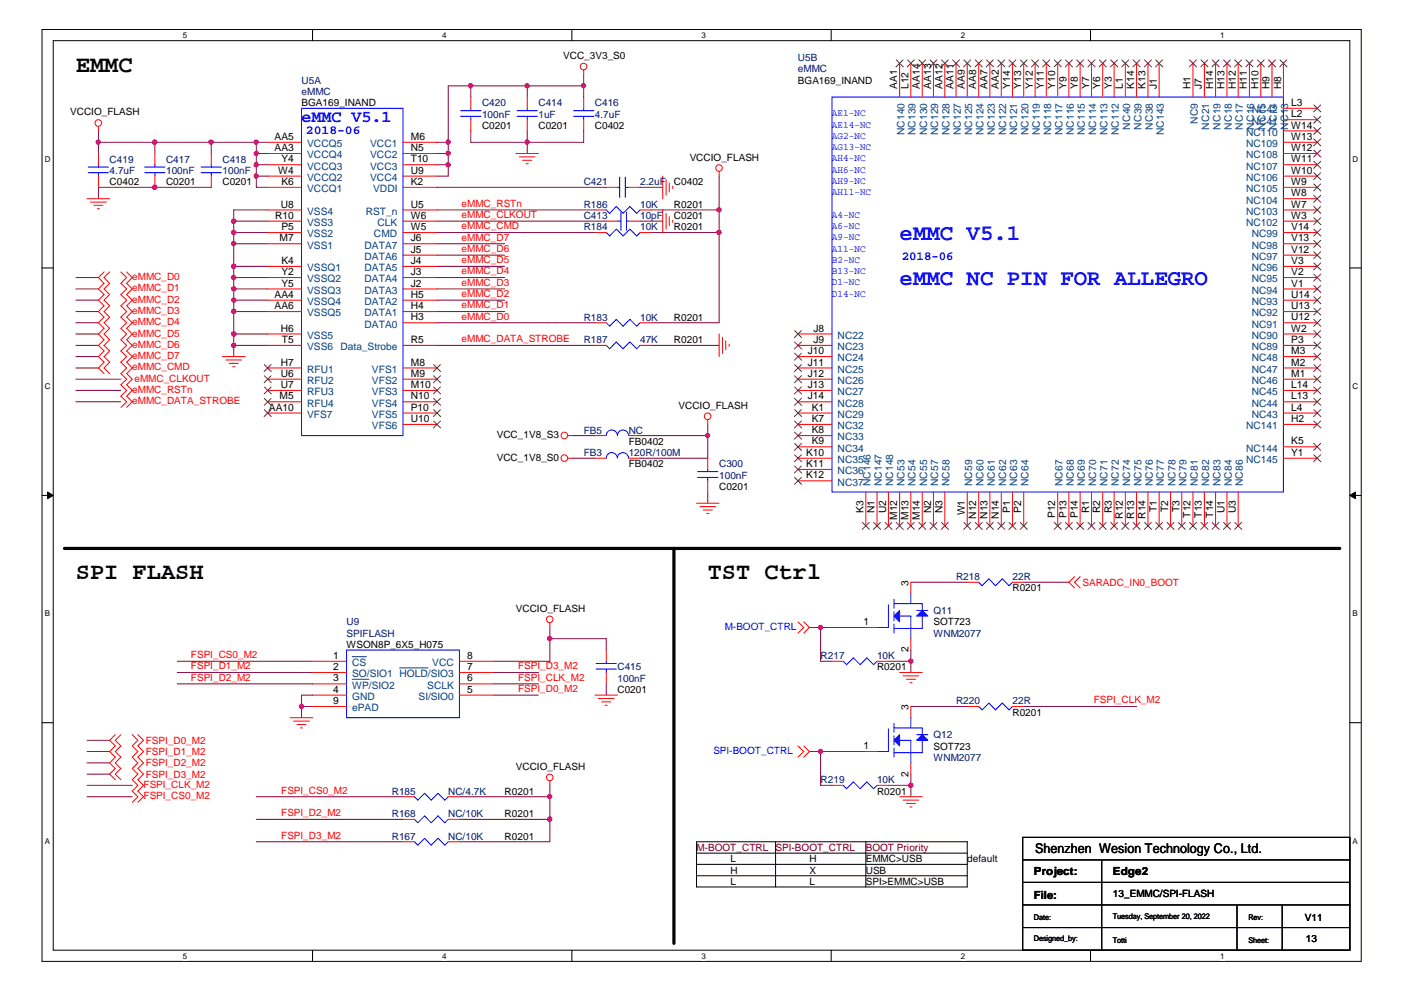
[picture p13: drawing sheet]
<svg xmlns="http://www.w3.org/2000/svg" width="297mm" height="210mm" viewBox="0 0 297 210" stroke-linecap="round" stroke-linejoin="round" font-family="sans-serif">
<defs><g id="words">
<g font-size="5">
<text x="16" y="15.2">EMMC</text>
<text x="16" y="122.6">SPI FLASH</text>
<text x="149.7" y="122.6">TST Ctrl</text>
</g>
<g font-size="4.7" fill="#00f">
<text x="190.3" y="50.7">eMMC V5.1</text>
<text x="190.3" y="60.3">eMMC NC PIN FOR ALLEGRO</text>
</g>
<text font-size="3.6" fill="#00f" x="63.8" y="25.8">eMMC V5.1</text>
<text font-size="2.8" x="219" y="180.4">Shenzhen Wesion Technology Co., Ltd.</text>
<g font-size="2.6" fill="#00f">
<text x="64.7" y="28.4">2018-06</text>
<text x="190.8" y="54.9">2018-06</text>
</g>
<g font-size="2.4">
<text x="218.7" y="185.1">Project:</text>
<text x="235.5" y="185.1">Edge2</text>
<text x="218.7" y="190.1">File:</text>
</g>
<g font-size="2.2">
<text x="189.8" y="18.9" transform="rotate(-90 189.8 18.9)">AA1</text>
<text x="192.2" y="18.9" transform="rotate(-90 192.2 18.9)">L12</text>
<text x="194.6" y="18.9" transform="rotate(-90 194.6 18.9)">AA14</text>
<text x="197" y="18.9" transform="rotate(-90 197 18.9)">AA13</text>
<text x="199.4" y="18.9" transform="rotate(-90 199.4 18.9)">AA12</text>
<text x="201.8" y="18.9" transform="rotate(-90 201.8 18.9)">AA11</text>
<text x="204.1" y="18.9" transform="rotate(-90 204.1 18.9)">AA9</text>
<text x="206.5" y="18.9" transform="rotate(-90 206.5 18.9)">AA8</text>
<text x="208.9" y="18.9" transform="rotate(-90 208.9 18.9)">AA7</text>
<text x="211.3" y="18.9" transform="rotate(-90 211.3 18.9)">AA2</text>
<text x="213.7" y="18.9" transform="rotate(-90 213.7 18.9)">Y14</text>
<text x="216.1" y="18.9" transform="rotate(-90 216.1 18.9)">Y13</text>
<text x="218.5" y="18.9" transform="rotate(-90 218.5 18.9)">Y12</text>
<text x="220.9" y="18.9" transform="rotate(-90 220.9 18.9)">Y11</text>
<text x="223.3" y="18.9" transform="rotate(-90 223.3 18.9)">Y10</text>
<text x="225.6" y="18.9" transform="rotate(-90 225.6 18.9)">Y9</text>
<text x="228" y="18.9" transform="rotate(-90 228 18.9)">Y8</text>
<text x="230.4" y="18.9" transform="rotate(-90 230.4 18.9)">Y7</text>
<text x="232.8" y="18.9" transform="rotate(-90 232.8 18.9)">Y6</text>
<text x="235.2" y="18.9" transform="rotate(-90 235.2 18.9)">Y3</text>
<text x="237.6" y="18.9" transform="rotate(-90 237.6 18.9)">L1</text>
<text x="239.9" y="18.9" transform="rotate(-90 239.9 18.9)">K14</text>
<text x="242.4" y="18.9" transform="rotate(-90 242.4 18.9)">K13</text>
<text x="244.7" y="18.9" transform="rotate(-90 244.7 18.9)">J1</text>
<text x="251.9" y="18.9" transform="rotate(-90 251.9 18.9)">H1</text>
<text x="254.3" y="18.9" transform="rotate(-90 254.3 18.9)">J7</text>
<text x="256.7" y="18.9" transform="rotate(-90 256.7 18.9)">H14</text>
<text x="259.1" y="18.9" transform="rotate(-90 259.1 18.9)">H13</text>
<text x="261.5" y="18.9" transform="rotate(-90 261.5 18.9)">H12</text>
<text x="263.8" y="18.9" transform="rotate(-90 263.8 18.9)">H11</text>
<text x="266.2" y="18.9" transform="rotate(-90 266.2 18.9)">H10</text>
<text x="268.6" y="18.9" transform="rotate(-90 268.6 18.9)">H9</text>
<text x="271" y="18.9" transform="rotate(-90 271 18.9)">H8</text>
<text x="273.2" y="22.4">L3</text>
<text x="58.1" y="29.6">AA5</text>
<text x="86.9" y="29.6">M6</text>
<text x="273.2" y="24.8">L2</text>
<text x="273.2" y="29.6">W13</text>
<text x="273.2" y="27.2">W14</text>
<text x="58.1" y="32">AA3</text>
<text x="59.6" y="34.3">Y4</text>
<text x="86.9" y="32">N5</text>
<text x="86.9" y="34.3">T10</text>
<text x="273.2" y="34.3">W11</text>
<text x="273.2" y="32">W12</text>
<text x="58.8" y="36.8">W4</text>
<text x="59.5" y="39.1">K6</text>
<text x="86.9" y="36.8">U9</text>
<text x="86.9" y="39.1">K2</text>
<text x="273.2" y="41.5">W8</text>
<text x="273.2" y="39.1">W9</text>
<text x="273.2" y="36.8">W10</text>
<text x="58.2" y="46.3">R10</text>
<text x="59.4" y="43.9">U8</text>
<text x="86.9" y="46.3">W6</text>
<text x="86.9" y="43.9">U5</text>
<text x="273.2" y="46.3">W3</text>
<text x="273.2" y="43.9">W7</text>
<text x="59.1" y="51.1">M7</text>
<text x="59.5" y="48.7">P5</text>
<text x="86.9" y="48.7">W5</text>
<text x="86.9" y="53.5">J5</text>
<text x="86.9" y="51.1">J6</text>
<text x="273.2" y="53.5">V12</text>
<text x="273.2" y="51.1">V13</text>
<text x="273.2" y="48.7">V14</text>
<text x="59.5" y="55.9">K4</text>
<text x="59.6" y="58.2">Y2</text>
<text x="86.9" y="58.2">J3</text>
<text x="86.9" y="55.9">J4</text>
<text x="273.2" y="58.2">V2</text>
<text x="273.2" y="55.9">V3</text>
<text x="58.1" y="63">AA4</text>
<text x="58.1" y="65.4">AA6</text>
<text x="59.6" y="60.6">Y5</text>
<text x="86.9" y="65.4">H4</text>
<text x="86.9" y="63">H5</text>
<text x="86.9" y="60.6">J2</text>
<text x="273.2" y="65.4">U13</text>
<text x="273.2" y="63">U14</text>
<text x="273.2" y="60.6">V1</text>
<text x="59.4" y="70.2">H6</text>
<text x="86.9" y="67.8">H3</text>
<text x="172.1" y="70.2">J8</text>
<text x="273.2" y="67.8">U12</text>
<text x="273.2" y="70.2">W2</text>
<text x="59.4" y="77.4">H7</text>
<text x="59.6" y="72.6">T5</text>
<text x="86.9" y="72.6">R5</text>
<text x="86.9" y="77.4">M8</text>
<text x="170.9" y="74.9">J10</text>
<text x="170.9" y="77.4">J11</text>
<text x="172.1" y="72.6">J9</text>
<text x="273.2" y="77.4">M2</text>
<text x="273.2" y="74.9">M3</text>
<text x="273.2" y="72.6">P3</text>
<text x="59.4" y="79.7">U6</text>
<text x="59.4" y="82.1">U7</text>
<text x="86.9" y="79.7">M9</text>
<text x="86.9" y="82.1">M10</text>
<text x="170.9" y="79.7">J12</text>
<text x="170.9" y="82.1">J13</text>
<text x="273.2" y="82.1">L14</text>
<text x="273.2" y="79.7">M1</text>
<text x="56.9" y="86.9">AA10</text>
<text x="59.1" y="84.5">M5</text>
<text x="86.9" y="84.5">N10</text>
<text x="86.9" y="86.9">P10</text>
<text x="86.9" y="89.3">U10</text>
<text x="170.9" y="84.5">J14</text>
<text x="171.7" y="86.9">K1</text>
<text x="171.7" y="89.3">K7</text>
<text x="273.2" y="86.9">L4</text>
<text x="273.2" y="84.5">L13</text>
<text x="273.2" y="89.3">H2</text>
<text x="171.7" y="91.7">K8</text>
<text x="171.7" y="94">K9</text>
<text x="273.2" y="94">K5</text>
<text x="170.6" y="96.4">K10</text>
<text x="170.6" y="98.8">K11</text>
<text x="170.6" y="101.2">K12</text>
<text x="273.2" y="96.4">Y1</text>
<text x="182.7" y="108.5" transform="rotate(-90 182.7 108.5)">K3</text>
<text x="185" y="108.6" transform="rotate(-90 185 108.6)">N1</text>
<text x="187.5" y="108.6" transform="rotate(-90 187.5 108.6)">U2</text>
<text x="189.8" y="110" transform="rotate(-90 189.8 110)">M12</text>
<text x="192.2" y="110" transform="rotate(-90 192.2 110)">M13</text>
<text x="194.6" y="110" transform="rotate(-90 194.6 110)">M14</text>
<text x="197" y="108.6" transform="rotate(-90 197 108.6)">N2</text>
<text x="199.4" y="108.6" transform="rotate(-90 199.4 108.6)">N3</text>
<text x="204.1" y="109.1" transform="rotate(-90 204.1 109.1)">W1</text>
<text x="206.5" y="109.8" transform="rotate(-90 206.5 109.8)">N12</text>
<text x="208.9" y="109.8" transform="rotate(-90 208.9 109.8)">N13</text>
<text x="211.3" y="109.8" transform="rotate(-90 211.3 109.8)">N14</text>
<text x="213.7" y="108.5" transform="rotate(-90 213.7 108.5)">P1</text>
<text x="216.1" y="108.5" transform="rotate(-90 216.1 108.5)">P2</text>
<text x="223.3" y="109.7" transform="rotate(-90 223.3 109.7)">P12</text>
<text x="225.6" y="109.7" transform="rotate(-90 225.6 109.7)">P13</text>
<text x="228" y="109.7" transform="rotate(-90 228 109.7)">P14</text>
<text x="230.4" y="108.6" transform="rotate(-90 230.4 108.6)">R1</text>
<text x="232.8" y="108.6" transform="rotate(-90 232.8 108.6)">R2</text>
<text x="235.2" y="108.6" transform="rotate(-90 235.2 108.6)">R3</text>
<text x="237.6" y="109.8" transform="rotate(-90 237.6 109.8)">R12</text>
<text x="239.9" y="109.8" transform="rotate(-90 239.9 109.8)">R13</text>
<text x="242.4" y="109.8" transform="rotate(-90 242.4 109.8)">R14</text>
<text x="244.7" y="108.3" transform="rotate(-90 244.7 108.3)">T1</text>
<text x="247.1" y="108.3" transform="rotate(-90 247.1 108.3)">T2</text>
<text x="249.5" y="108.3" transform="rotate(-90 249.5 108.3)">T3</text>
<text x="251.9" y="109.6" transform="rotate(-90 251.9 109.6)">T12</text>
<text x="254.3" y="109.6" transform="rotate(-90 254.3 109.6)">T13</text>
<text x="256.7" y="109.6" transform="rotate(-90 256.7 109.6)">T14</text>
<text x="259.1" y="108.6" transform="rotate(-90 259.1 108.6)">U1</text>
<text x="261.5" y="108.6" transform="rotate(-90 261.5 108.6)">U3</text>
<text x="192.2" y="124" transform="rotate(-90 192.2 124)">3</text>
<text x="182.7" y="132.3">1</text>
<text x="70.5" y="139.4">1</text>
<text x="70.5" y="141.8">2</text>
<text x="98.8" y="141.8">7</text>
<text x="98.8" y="139.4">8</text>
<text x="192.2" y="138" transform="rotate(-90 192.2 138)">2</text>
<text x="70.5" y="144.2">3</text>
<text x="70.5" y="146.6">4</text>
<text x="70.5" y="149">9</text>
<text x="98.8" y="146.6">5</text>
<text x="98.8" y="144.2">6</text>
<text x="192.2" y="150.2" transform="rotate(-90 192.2 150.2)">3</text>
<text x="182.7" y="158.5">1</text>
<text x="192.2" y="164.3" transform="rotate(-90 192.2 164.3)">2</text>
</g>
<g font-size="2.2" fill="#004080">
<text x="264.8" y="23.9">NC42</text>
<text x="191.3" y="28.6" transform="rotate(-90 191.3 28.6)">NC140</text>
<text x="193.7" y="28.6" transform="rotate(-90 193.7 28.6)">NC139</text>
<text x="196.1" y="28.6" transform="rotate(-90 196.1 28.6)">NC130</text>
<text x="198.5" y="28.6" transform="rotate(-90 198.5 28.6)">NC129</text>
<text x="200.9" y="28.6" transform="rotate(-90 200.9 28.6)">NC128</text>
<text x="203.3" y="28.6" transform="rotate(-90 203.3 28.6)">NC127</text>
<text x="205.7" y="28.6" transform="rotate(-90 205.7 28.6)">NC125</text>
<text x="208.1" y="28.6" transform="rotate(-90 208.1 28.6)">NC124</text>
<text x="210.4" y="28.6" transform="rotate(-90 210.4 28.6)">NC123</text>
<text x="212.9" y="28.6" transform="rotate(-90 212.9 28.6)">NC122</text>
<text x="215.2" y="28.6" transform="rotate(-90 215.2 28.6)">NC121</text>
<text x="217.6" y="28.6" transform="rotate(-90 217.6 28.6)">NC120</text>
<text x="220" y="28.6" transform="rotate(-90 220 28.6)">NC119</text>
<text x="222.4" y="28.6" transform="rotate(-90 222.4 28.6)">NC118</text>
<text x="224.8" y="28.6" transform="rotate(-90 224.8 28.6)">NC117</text>
<text x="227.2" y="28.6" transform="rotate(-90 227.2 28.6)">NC116</text>
<text x="229.5" y="28.6" transform="rotate(-90 229.5 28.6)">NC115</text>
<text x="231.9" y="28.6" transform="rotate(-90 231.9 28.6)">NC114</text>
<text x="234.3" y="28.6" transform="rotate(-90 234.3 28.6)">NC113</text>
<text x="236.7" y="28.6" transform="rotate(-90 236.7 28.6)">NC112</text>
<text x="239.1" y="27.4" transform="rotate(-90 239.1 27.4)">NC40</text>
<text x="241.5" y="27.4" transform="rotate(-90 241.5 27.4)">NC39</text>
<text x="243.9" y="27.4" transform="rotate(-90 243.9 27.4)">NC38</text>
<text x="246.3" y="28.6" transform="rotate(-90 246.3 28.6)">NC143</text>
<text x="253.4" y="26.2" transform="rotate(-90 253.4 26.2)">NC9</text>
<text x="255.8" y="27.4" transform="rotate(-90 255.8 27.4)">NC21</text>
<text x="258.2" y="27.4" transform="rotate(-90 258.2 27.4)">NC19</text>
<text x="260.6" y="27.4" transform="rotate(-90 260.6 27.4)">NC18</text>
<text x="263" y="27.4" transform="rotate(-90 263 27.4)">NC17</text>
<text x="263.7" y="28.7">NC110</text>
<text x="264.8" y="26.3">NC41</text>
<text x="265.3" y="27.4" transform="rotate(-90 265.3 27.4)">NC16</text>
<text x="267.8" y="27.4" transform="rotate(-90 267.8 27.4)">NC15</text>
<text x="270.1" y="27.4" transform="rotate(-90 270.1 27.4)">NC14</text>
<text x="272.5" y="27.4" transform="rotate(-90 272.5 27.4)">NC13</text>
<text x="65" y="35.9">VCCQ3</text>
<text x="65" y="33.5">VCCQ4</text>
<text x="65" y="31.1">VCCQ5</text>
<text x="78.3" y="31.1">VCC1</text>
<text x="78.3" y="33.5">VCC2</text>
<text x="78.3" y="35.9">VCC3</text>
<text x="263.7" y="35.9">NC107</text>
<text x="263.7" y="33.5">NC108</text>
<text x="263.7" y="31.1">NC109</text>
<text x="65" y="40.7">VCCQ1</text>
<text x="65" y="38.3">VCCQ2</text>
<text x="78.3" y="38.3">VCC4</text>
<text x="79" y="40.7">VDDI</text>
<text x="263.7" y="40.7">NC105</text>
<text x="263.7" y="38.3">NC106</text>
<text x="65" y="47.8">VSS3</text>
<text x="65" y="45.4">VSS4</text>
<text x="77.4" y="45.4">RST_n</text>
<text x="79.9" y="47.8">CLK</text>
<text x="263.7" y="47.8">NC102</text>
<text x="263.7" y="45.4">NC103</text>
<text x="263.7" y="43.1">NC104</text>
<text x="65" y="52.6">VSS1</text>
<text x="65" y="50.2">VSS2</text>
<text x="77.1" y="52.6">DATA7</text>
<text x="79.1" y="50.2">CMD</text>
<text x="264.8" y="52.6">NC98</text>
<text x="264.8" y="50.2">NC99</text>
<text x="65" y="57.4">VSSQ1</text>
<text x="65" y="59.7">VSSQ2</text>
<text x="77.1" y="59.7">DATA4</text>
<text x="77.1" y="57.4">DATA5</text>
<text x="77.1" y="55">DATA6</text>
<text x="264.8" y="59.7">NC95</text>
<text x="264.8" y="57.4">NC96</text>
<text x="264.8" y="55">NC97</text>
<text x="65" y="62.2">VSSQ3</text>
<text x="65" y="64.5">VSSQ4</text>
<text x="77.1" y="64.5">DATA2</text>
<text x="77.1" y="62.2">DATA3</text>
<text x="264.8" y="64.5">NC93</text>
<text x="264.8" y="62.2">NC94</text>
<text x="65" y="66.9">VSSQ5</text>
<text x="65" y="71.7">VSS5</text>
<text x="77.1" y="69.3">DATA0</text>
<text x="77.1" y="66.9">DATA1</text>
<text x="177.2" y="71.7">NC22</text>
<text x="264.8" y="69.3">NC91</text>
<text x="264.8" y="66.9">NC92</text>
<text x="264.8" y="71.7">NC90</text>
<text x="65" y="74.1">VSS6</text>
<text x="72.1" y="74.1">Data_Strobe</text>
<text x="177.2" y="74.1">NC23</text>
<text x="177.2" y="76.5">NC24</text>
<text x="264.8" y="76.5">NC48</text>
<text x="264.8" y="74.1">NC89</text>
<text x="65" y="78.9">RFU1</text>
<text x="65" y="81.3">RFU2</text>
<text x="65" y="83.6">RFU3</text>
<text x="78.7" y="81.3">VFS2</text>
<text x="78.7" y="83.6">VFS3</text>
<text x="78.7" y="78.9">VFS1</text>
<text x="177.2" y="78.9">NC25</text>
<text x="177.2" y="81.3">NC26</text>
<text x="177.2" y="83.6">NC27</text>
<text x="264.8" y="83.6">NC45</text>
<text x="264.8" y="81.3">NC46</text>
<text x="264.8" y="78.9">NC47</text>
<text x="65" y="88.4">VFS7</text>
<text x="65" y="86">RFU4</text>
<text x="78.7" y="86">VFS4</text>
<text x="78.7" y="88.4">VFS5</text>
<text x="177.2" y="86">NC28</text>
<text x="177.2" y="88.4">NC29</text>
<text x="264.8" y="88.4">NC43</text>
<text x="264.8" y="86">NC44</text>
<text x="78.7" y="90.8">VFS6</text>
<text x="177.2" y="90.8">NC32</text>
<text x="177.2" y="93.2">NC33</text>
<text x="177.2" y="95.6">NC34</text>
<text x="263.7" y="90.8">NC141</text>
<text x="263.7" y="95.6">NC144</text>
<text x="177.2" y="98">NC35</text>
<text x="177.2" y="100.3">NC36</text>
<text x="263.7" y="98">NC145</text>
<text x="177.2" y="102.8">NC37</text>
<text x="184.2" y="102.9" transform="rotate(-90 184.2 102.9)">NC146</text>
<text x="186.6" y="102.9" transform="rotate(-90 186.6 102.9)">NC147</text>
<text x="189" y="102.9" transform="rotate(-90 189 102.9)">NC148</text>
<text x="191.3" y="102.9" transform="rotate(-90 191.3 102.9)">NC53</text>
<text x="193.7" y="102.9" transform="rotate(-90 193.7 102.9)">NC54</text>
<text x="196.1" y="102.9" transform="rotate(-90 196.1 102.9)">NC55</text>
<text x="198.5" y="102.9" transform="rotate(-90 198.5 102.9)">NC57</text>
<text x="200.9" y="102.9" transform="rotate(-90 200.9 102.9)">NC58</text>
<text x="205.7" y="102.9" transform="rotate(-90 205.7 102.9)">NC59</text>
<text x="208.1" y="102.9" transform="rotate(-90 208.1 102.9)">NC60</text>
<text x="210.4" y="102.9" transform="rotate(-90 210.4 102.9)">NC61</text>
<text x="212.9" y="102.9" transform="rotate(-90 212.9 102.9)">NC62</text>
<text x="215.2" y="102.9" transform="rotate(-90 215.2 102.9)">NC63</text>
<text x="217.6" y="102.9" transform="rotate(-90 217.6 102.9)">NC64</text>
<text x="224.8" y="102.9" transform="rotate(-90 224.8 102.9)">NC67</text>
<text x="227.2" y="102.9" transform="rotate(-90 227.2 102.9)">NC68</text>
<text x="229.5" y="102.9" transform="rotate(-90 229.5 102.9)">NC69</text>
<text x="231.9" y="102.9" transform="rotate(-90 231.9 102.9)">NC70</text>
<text x="234.3" y="102.9" transform="rotate(-90 234.3 102.9)">NC71</text>
<text x="236.7" y="102.9" transform="rotate(-90 236.7 102.9)">NC72</text>
<text x="239.1" y="102.9" transform="rotate(-90 239.1 102.9)">NC74</text>
<text x="241.5" y="102.9" transform="rotate(-90 241.5 102.9)">NC75</text>
<text x="243.9" y="102.9" transform="rotate(-90 243.9 102.9)">NC76</text>
<text x="246.3" y="102.9" transform="rotate(-90 246.3 102.9)">NC77</text>
<text x="248.7" y="102.9" transform="rotate(-90 248.7 102.9)">NC78</text>
<text x="251" y="102.9" transform="rotate(-90 251 102.9)">NC79</text>
<text x="253.4" y="102.9" transform="rotate(-90 253.4 102.9)">NC81</text>
<text x="255.8" y="102.9" transform="rotate(-90 255.8 102.9)">NC82</text>
<text x="258.2" y="102.9" transform="rotate(-90 258.2 102.9)">NC83</text>
<text x="260.6" y="102.9" transform="rotate(-90 260.6 102.9)">NC84</text>
<text x="263" y="102.9" transform="rotate(-90 263 102.9)">NC86</text>
<text x="74.5" y="140.9">CS</text>
<text x="74.5" y="143.3">SO/SIO1 HOLD/SIO3</text>
<text x="91.4" y="140.9">VCC</text>
<text x="74.5" y="145.7">WP/SIO2</text>
<text x="74.5" y="148.1">GND</text>
<text x="88.6" y="148.1">SI/SIO0</text>
<text x="90.4" y="145.7">SCLK</text>
<text x="74.5" y="150.5">ePAD</text>
</g>
<g font-size="2.1" fill="#000080">
<text x="63.8" y="17.7">U5A</text>
<text x="168.8" y="12.9">U5B</text>
<text x="168.8" y="15.3">eMMC</text>
<text x="63.8" y="20.1">eMMC</text>
<text x="102" y="22.5">C420</text>
<text x="113.9" y="22.5">C414</text>
<text x="125.9" y="22.5">C416</text>
<text x="102" y="24.9">100nF</text>
<text x="113.9" y="24.9">1uF</text>
<text x="125.9" y="24.9">4.7uF</text>
<text x="23.2" y="34.4">C419</text>
<text x="35.1" y="34.4">C417</text>
<text x="47.1" y="34.4">C418</text>
<text x="23.2" y="36.8">4.7uF</text>
<text x="35.1" y="36.8">100nF</text>
<text x="47.1" y="36.8">100nF</text>
<text x="123.5" y="39.2">C421</text>
<text x="135.4" y="39.2">2.2uF</text>
<text x="123.5" y="44">R186</text>
<text x="123.5" y="46.4">C413</text>
<text x="135.4" y="44">10K</text>
<text x="135.4" y="46.4">10pF</text>
<text x="123.5" y="48.7">R184</text>
<text x="135.4" y="48.7">10K</text>
<text x="123.5" y="67.9">R183</text>
<text x="135.4" y="67.9">10K</text>
<text x="123.5" y="72.6">R187</text>
<text x="135.4" y="72.6">47K</text>
<text x="123.5" y="91.8">FB5</text>
<text x="133" y="91.8">NC</text>
<text x="123.5" y="96.5">FB3</text>
<text x="133" y="96.5">120R/100M</text>
<text x="152.1" y="98.9">C300</text>
<text x="152.1" y="101.3">100nF</text>
<text x="202.3" y="122.8">R218</text>
<text x="214.2" y="122.8">22R</text>
<text x="197.5" y="129.9">Q11</text>
<text x="73.3" y="132.3">U9</text>
<text x="73.3" y="134.7">SPIFLASH</text>
<text x="197.5" y="134.7">WNM2077</text>
<text x="130.6" y="141.9">C415</text>
<text x="173.6" y="139.5">R217</text>
<text x="185.5" y="139.5">10K</text>
<text x="130.6" y="144.2">100nF</text>
<text x="202.3" y="149">R220</text>
<text x="214.2" y="149">22R</text>
<text x="197.5" y="156.2">Q12</text>
<text x="197.5" y="161">WNM2077</text>
<text x="173.6" y="165.7">R219</text>
<text x="185.5" y="165.7">10K</text>
<text x="82.9" y="172.9">R168</text>
<text x="82.9" y="168.1">R185</text>
<text x="94.8" y="172.9">NC/10K</text>
<text x="94.8" y="168.1">NC/4.7K</text>
<text x="82.9" y="177.7">R167</text>
<text x="94.8" y="177.7">NC/10K</text>
</g>
<g font-size="2.1">
<text x="119.2" y="12.5">VCC_3V3_S0</text>
<text x="168.8" y="17.7">BGA169_INAND</text>
<text x="63.8" y="22.5">BGA169_INAND</text>
<text x="14.9" y="24.4">VCCIO_FLASH</text>
<text x="102" y="27.3">C0201</text>
<text x="113.9" y="27.3">C0201</text>
<text x="125.9" y="27.3">C0402</text>
<text x="145.9" y="34">VCCIO_FLASH</text>
<text x="23.2" y="39.2">C0402</text>
<text x="35.1" y="39.2">C0201</text>
<text x="47.1" y="39.2">C0201</text>
<text x="142.6" y="39.2">C0402</text>
<text x="142.6" y="44">R0201</text>
<text x="142.6" y="46.4">C0201</text>
<text x="142.6" y="48.7">R0201</text>
<text x="142.6" y="67.9">R0201</text>
<text x="142.6" y="72.6">R0201</text>
<text x="143.6" y="86.5">VCCIO_FLASH</text>
<text x="105.1" y="92.7">VCC_1V8_S3</text>
<text x="133" y="94.1">FB0402</text>
<text x="105.1" y="97.5">VCC_1V8_S0</text>
<text x="133" y="98.9">FB0402</text>
<text x="152.1" y="103.7">C0201</text>
<text x="214.2" y="125.2">R0201</text>
<text x="109.1" y="129.5">VCCIO_FLASH</text>
<text x="73.3" y="137.1">WSON8P_6X5_H075</text>
<text x="197.5" y="132.3">SOT723</text>
<text x="185.5" y="141.9">R0201</text>
<text x="130.6" y="146.7">C0201</text>
<text x="214.2" y="151.4">R0201</text>
<text x="197.5" y="158.6">SOT723</text>
<text x="109.1" y="162.9">VCCIO_FLASH</text>
<text x="106.8" y="172.9">R0201</text>
<text x="106.8" y="168.1">R0201</text>
<text x="185.5" y="168.1">R0201</text>
<text x="106.8" y="177.7">R0201</text>
<text x="154.5" y="182.5">L</text>
<text x="154.5" y="184.8">H</text>
<text x="171.2" y="182.5">H</text>
<text x="171.2" y="184.8">X</text>
<text x="183.2" y="182.5">EMMC&gt;USB</text>
<text x="183.2" y="184.8">USB</text>
<text x="204.6" y="182.5">default</text>
<text x="154.5" y="187.3">L</text>
<text x="171.2" y="187.3">L</text>
<text x="183.2" y="187.3">SPI&gt;EMMC&gt;USB</text>
<text x="235.5" y="189.9">13_EMMC/SPI-FLASH</text>
<text x="276.1" y="194.9">V11</text>
<text x="276.3" y="199.4">13</text>
</g>
<g font-size="2.1" fill="#00f">
<text x="176" y="24.6">AE1-NC</text>
<text x="176" y="27">AE14-NC</text>
<text x="176" y="29.4">AG2-NC</text>
<text x="176" y="31.8">AG13-NC</text>
<text x="176" y="34.1">AH4-NC</text>
<text x="176" y="36.5">AH6-NC</text>
<text x="176" y="38.9">AH9-NC</text>
<text x="176" y="41.3">AH11-NC</text>
<text x="176" y="46.1">A4-NC</text>
<text x="176" y="48.4">A6-NC</text>
<text x="176" y="50.9">A9-NC</text>
<text x="176" y="53.2">A11-NC</text>
<text x="176" y="55.6">B2-NC</text>
<text x="176" y="58">B13-NC</text>
<text x="176" y="60.4">D1-NC</text>
<text x="176" y="62.8">D14-NC</text>
<text x="153.3" y="133.3">M-BOOT_CTRL</text>
<text x="150.9" y="159.5">SPI-BOOT_CTRL</text>
</g>
<g font-size="2.1" fill="#f00">
<text x="97.7" y="43.7">eMMC_RSTn</text>
<text x="97.7" y="46.1">eMMC_CLKOUT</text>
<text x="97.7" y="48.5">eMMC_CMD</text>
<text x="97.7" y="50.9">eMMC_D7</text>
<text x="97.7" y="53.3">eMMC_D6</text>
<text x="28" y="59.3">eMMC_D0</text>
<text x="97.7" y="55.7">eMMC_D5</text>
<text x="97.7" y="58.1">eMMC_D4</text>
<text x="28" y="61.7">eMMC_D1</text>
<text x="28" y="64">eMMC_D2</text>
<text x="97.7" y="62.8">eMMC_D2</text>
<text x="97.7" y="65.2">eMMC_D1</text>
<text x="97.7" y="60.5">eMMC_D3</text>
<text x="28" y="68.8">eMMC_D4</text>
<text x="28" y="66.4">eMMC_D3</text>
<text x="28" y="71.2">eMMC_D5</text>
<text x="97.7" y="67.6">eMMC_D0</text>
<text x="28" y="73.6">eMMC_D6</text>
<text x="28" y="76">eMMC_D7</text>
<text x="97.7" y="72.4">eMMC_DATA_STROBE</text>
<text x="28" y="83.2">eMMC_RSTn</text>
<text x="28" y="78.4">eMMC_CMD</text>
<text x="28.4" y="80.7">eMMC_CLKOUT</text>
<text x="28" y="85.5">eMMC_DATA_STROBE</text>
<text x="229" y="124">SARADC_IN0_BOOT</text>
<text x="40.4" y="141.6">FSPI_D1_M2</text>
<text x="40.4" y="139.2">FSPI_CS0_M2</text>
<text x="109.6" y="141.6">FSPI_D3_M2</text>
<text x="40.4" y="144">FSPI_D2_M2</text>
<text x="109.6" y="144">FSPI_CLK_M2</text>
<text x="109.6" y="146.4">FSPI_D0_M2</text>
<text x="231.4" y="148.8">FSPI_CLK_M2</text>
<text x="30.8" y="157.4">FSPI_D0_M2</text>
<text x="30.8" y="159.8">FSPI_D1_M2</text>
<text x="30.4" y="166.7">FSPI_CLK_M2</text>
<text x="30.8" y="162.2">FSPI_D2_M2</text>
<text x="30.8" y="164.6">FSPI_D3_M2</text>
<text x="59.5" y="167.9">FSPI_CS0_M2</text>
<text x="30.4" y="169.1">FSPI_CS0_M2</text>
<text x="59.5" y="172.7">FSPI_D2_M2</text>
<text x="59.5" y="177.4">FSPI_D3_M2</text>
</g>
<g font-size="2.1" fill="#800000">
<text x="147.4" y="180.1">M-BOOT_CTRL</text>
<text x="164.1" y="180.1">SPI-BOOT_CTRL</text>
<text x="183.2" y="180.1">BOOT Priority</text>
</g>
<g font-size="1.7">
<text x="38.7" y="8">5</text>
<text x="93.6" y="8">4</text>
<text x="148.4" y="8">3</text>
<text x="203.3" y="8">2</text>
<text x="258.1" y="8">1</text>
<text x="9.5" y="34.2">D</text>
<text x="286.2" y="34.2">D</text>
<text x="9.5" y="82.3">C</text>
<text x="286.2" y="82.3">C</text>
<text x="9.5" y="130.4">B</text>
<text x="286.2" y="130.4">B</text>
<text x="9.5" y="178.5">A</text>
<text x="286.2" y="178.5">A</text>
<text x="218.7" y="194.7">Date:</text>
<text x="235.5" y="194.4">Tuesday, September 20, 2022</text>
<text x="264.1" y="194.7">Rev:</text>
<text x="38.7" y="202.8">5</text>
<text x="93.6" y="202.8">4</text>
<text x="148.4" y="202.8">3</text>
<text x="203.3" y="202.8">2</text>
<text x="218.7" y="199.2">Designed_by:</text>
<text x="235.5" y="199.4">Totti</text>
<text x="258.1" y="202.8">1</text>
<text x="264.1" y="199.4">Sheet:</text>
</g>
</g></defs>
<path d="M8.9 6.2h279.1v197.2h-279.1zM11.3 8.6h274.3v192.5h-274.3z" fill="none" stroke="#000" stroke-width=".21"/>
<g fill="#fff">
<path d="M38.7 6.5h.9v1.9h-.9z"/>
<path d="M38.7 201.3h.9v1.9h-.9z"/>
</g>
<path d="M66.1 6.2v2.4M66.1 201.1v2.3" fill="none" stroke="#000" stroke-width=".21"/>
<g fill="#fff">
<path d="M93.6 6.5h.9v1.9h-.9z"/>
<path d="M93.6 201.3h.9v1.9h-.9z"/>
</g>
<path d="M121 6.2v2.4M121 201.1v2.3" fill="none" stroke="#000" stroke-width=".21"/>
<g fill="#fff">
<path d="M148.4 6.5h1v1.9h-1z"/>
<path d="M148.4 201.3h1v1.9h-1z"/>
</g>
<path d="M175.9 6.2v2.4M175.9 201.1v2.3" fill="none" stroke="#000" stroke-width=".21"/>
<g fill="#fff">
<path d="M203.3 6.5h.9v1.9h-.9z"/>
<path d="M203.3 201.3h.9v1.9h-.9z"/>
</g>
<path d="M230.7 6.2v2.4M230.7 201.1v2.3" fill="none" stroke="#000" stroke-width=".21"/>
<g fill="#fff">
<path d="M258.1 6.5h1v1.9h-1z"/>
<path d="M258.1 201.3h1v1.9h-1z"/>
<path d="M9.5 32.7h1.2v1.9h-1.2z"/>
<path d="M286.2 32.7h1.2v1.9h-1.2z"/>
<path d="M9.5 80.7h1.2v1.9h-1.2z"/>
<path d="M286.2 80.7h1.2v1.9h-1.2z"/>
</g>
<path d="M8.9 56.7h2.4M285.6 56.7h2.4" fill="none" stroke="#000" stroke-width=".21"/>
<g fill="#fff">
<path d="M9.5 128.9h1.1v1.9h-1.1z"/>
<path d="M286.2 128.9h1.1v1.9h-1.1z"/>
</g>
<path d="M8.9 104.8h2.4M285.6 104.8h2.4" fill="none" stroke="#000" stroke-width=".21"/>
<g fill="#000" stroke="#000" stroke-width=".21">
<path d="M10.1 104.1l1.2 .7-1.2 .7z" fill-rule="evenodd"/>
<path d="M285.6 104.8l1.2-.7v1.4z" fill-rule="evenodd"/>
</g>
<g fill="#fff">
<path d="M9.5 177h1.1v1.9h-1.1z"/>
<path d="M286.2 177h1.1v1.9h-1.1z"/>
</g>
<g fill="none" stroke="#000" stroke-width=".21">
<path d="M8.9 152.9h2.4M285.6 152.9h2.4M147.4 178.1h57.2v9.6h-57.2zM164.1 178.1v9.6M183.2 178.1v9.6M216.4 177.2h69.2v23.9h-69.2zM147.4 180.5h57.2M147.4 182.9h57.2M147.4 185.3h57.2M216.4 196.3h69.2M216.4 191.5h69.2M216.4 186.7h69.2"/>
<path d="M216.4 182h69.2M233.1 182v19.1M261.7 191.5v9.6M271.3 191.5v9.6"/>
</g>
<path d="M13.6 116h269.9M142.6 116v83.6" fill="none" stroke="#000" stroke-width=".68"/>
<g fill="none" stroke="#800040" stroke-width=".21">
<path d="M99.6 18.2v2.3M111.5 18.2v2.3M123.5 18.2h-28.7v19.1h-2.3M123.5 15.8v4.7M20.8 27.7v4.8M20.8 30.1h35.8M32.8 30.1v2.4M44.7 39.6h-23.9v2.5M44.7 30.1v2.4M54.2 32.5h2.4M54.2 34.9h2.4M54.2 30.1v9.5h2.4"/>
<path d="M54.2 37.3h2.4M92.5 32.5h2.3M92.5 30.1h2.3M92.5 34.9h2.3M92.5 39.6h35.8M99.6 27.7v2.4h23.9v-2.4M111.5 27.7v4.8M135.4 39.6h4.8M152.1 37.3v31h-14.3M16 58.7h4.8M49.4 58.7h7.2M49.4 49.2h7.2"/>
<path d="M49.4 46.8h7.2M49.4 56.4h7.2M49.4 51.6h7.2M56.6 44.4h-7.2v31.1M92.5 58.7h14.3M92.5 44.4h33.4M92.5 49.2h33.4M92.5 46.8h35.8M92.5 56.4h14.3M92.5 51.6h14.3M92.5 54h14.3M135.4 46.8h4.8"/>
<path d="M137.8 44.4h14.3M137.8 49.2h14.3M16 61.1h4.8M16 63.5h4.8M16 73.1h4.8M16 65.9h4.8M16 70.7h4.8M16 68.3h4.8M16 75.5h4.8M16 77.9h4.8M49.4 61.1h7.2M49.4 63.5h7.2"/>
<path d="M49.4 73.1h7.2M49.4 65.9h7.2M49.4 70.7h7.2M92.5 61.1h14.3M92.5 63.5h14.3M92.5 73.1h33.4M92.5 65.9h14.3M92.5 68.3h33.4M137.8 73.1h14.3M16 82.6h9.6M16 85h9.6M16 80.2h9.6"/>
<path d="M121.1 92.2h4.8M121.1 97h4.8M135.4 92.2h14.3M149.7 89.8v7.2h-14.3M149.7 104.1v2.4M37.5 139.9h28.7M116.3 132.8v7.1h-11.9M116.3 135.1h12v2.5M171.2 132.8h12M173.6 132.8v7.1h2.4M188 139.9h4.7M192.7 123.2h11.9"/>
<path d="M192.7 137.6v4.7M216.6 123.2h9.5M18.4 156.6h4.8M18.4 159h4.8M37.5 144.7h28.7M37.5 142.3h28.7M63.8 149.5h2.4M66.2 147.1h-2.4v4.8M104.4 147.1h9.5M104.4 144.7h9.5M104.4 142.3h9.5M128.3 144.7v2.4"/>
<path d="M171.2 159h12M173.6 159v7.2h2.4M192.7 149.5h11.9M216.6 149.5h23.9M18.4 168.6h9.6M18.4 161.4h4.8M18.4 163.8h4.8M18.4 166.2h9.6M54.2 168.6h31.1M54.2 173.4h31.1M54.2 178.1h31.1M97.2 168.6h19.1"/>
<path d="M97.2 173.4h19.1M116.3 166.2v11.9h-19.1M188 166.2h4.7M192.7 163.8v4.8"/>
</g>
<g fill="#f0f" stroke="#f0f" stroke-width=".21">
<circle cx="149.7" cy="92.1" r=".45"/>
<circle cx="49.4" cy="58.7" r=".47"/>
<circle cx="49.4" cy="56.3" r=".46"/>
<circle cx="94.8" cy="30.1" r=".46"/>
<circle cx="49.4" cy="65.9" r=".47"/>
<circle cx="20.8" cy="30.1" r=".47"/>
<circle cx="49.4" cy="63.5" r=".46"/>
<circle cx="49.4" cy="73.1" r=".46"/>
<circle cx="49.4" cy="70.7" r=".47"/>
<circle cx="54.2" cy="37.2" r=".45"/>
<circle cx="49.4" cy="61.1" r=".46"/>
<circle cx="54.2" cy="30.1" r=".46"/>
<circle cx="44.7" cy="30.1" r=".47"/>
<circle cx="99.6" cy="18.1" r=".46"/>
<circle cx="54.2" cy="34.8" r=".46"/>
<circle cx="54.2" cy="32.5" r=".45"/>
<circle cx="94.8" cy="34.8" r=".46"/>
<circle cx="94.8" cy="32.5" r=".45"/>
<circle cx="49.4" cy="49.2" r=".46"/>
<circle cx="49.4" cy="46.8" r=".47"/>
<circle cx="49.4" cy="51.5" r=".46"/>
<circle cx="123.4" cy="18.1" r=".46"/>
<circle cx="111.5" cy="18.1" r=".46"/>
<circle cx="32.7" cy="39.6" r=".46"/>
<circle cx="32.7" cy="30.1" r=".47"/>
<circle cx="111.5" cy="30.1" r=".46"/>
<circle cx="63.8" cy="149.4" r=".46"/>
<circle cx="116.3" cy="135.1" r=".46"/>
<circle cx="116.3" cy="168.6" r=".46"/>
<circle cx="116.3" cy="173.3" r=".47"/>
<circle cx="192.7" cy="139.9" r=".46"/>
<circle cx="173.6" cy="132.7" r=".45"/>
<circle cx="192.7" cy="166.2" r=".47"/>
<circle cx="173.6" cy="159" r=".45"/>
<circle cx="152.1" cy="44.4" r=".46"/>
<circle cx="152.1" cy="49.2" r=".46"/>
</g>
<g fill="none" stroke="#f00" stroke-width=".21">
<path d="M123.5 14.8v1M190.3 13.4v7.1M192.7 13.4v7.1M195.1 13.4v7.1M197.5 13.4v7.1M199.9 13.4v7.1M202.3 13.4v7.1M204.6 13.4v7.1M207.1 13.4v7.1M209.4 13.4v7.1M211.8 13.4v7.1M214.2 13.4v7.1"/>
<path d="M216.6 13.4v7.1M219 13.4v7.1M221.4 13.4v7.1M223.8 13.4v7.1M226.1 13.4v7.1M228.5 13.4v7.1M230.9 13.4v7.1M233.3 13.4v7.1M235.7 13.4v7.1M238.1 13.4v7.1M240.5 13.4v7.1M242.9 13.4v7.1"/>
<path d="M245.2 13.4v7.1M252.4 13.4v7.1M254.8 13.4v7.1M257.2 13.4v7.1M259.6 13.4v7.1M262 13.4v7.1M264.3 13.4v7.1M266.7 13.4v7.1M269.1 13.4v7.1M271.5 13.4v7.1M20.8 26.8v.9M20.8 32.5v2.4"/>
<path d="M20.8 37.3v2.3M32.8 32.5v2.4M32.8 37.3v2.3M44.7 32.5v2.4M44.7 37.3v2.3M56.6 32.5h7.2M56.6 39.6h7.2M56.6 37.3h7.2M56.6 34.9h7.2M56.6 30.1h7.2M85.3 32.5h7.2M85.3 39.6h7.2"/>
<path d="M85.3 37.3h7.2M85.3 34.9h7.2M85.3 30.1h7.2M99.6 20.5v2.4M99.6 25.3v2.4M109.1 32.5h4.8M109.9 33.2h3.3M110.6 33.9h1.9M111.3 34.6h.5M111.5 20.5v2.4M111.5 25.3v2.4M123.5 20.5v2.4"/>
<path d="M123.5 25.3v2.4M128.3 39.6h2.3M133 39.6h2.4M140.2 37.3v4.8M140.9 38v3.3M141.6 38.7v1.9M142.3 39.4v.5M152.1 36.3v1M271.5 32.5h7.2M271.5 39.6h7.2M271.5 25.3h7.2M271.5 22.9h7.2"/>
<path d="M271.5 37.3h7.2M271.5 34.9h7.2M271.5 30.1h7.2M271.5 27.7h7.2M18.4 42.1h4.8M19.1 42.8h3.4M19.9 43.4h1.9M20.6 44.2h.4M22 57.5l-1.2 1.2 1.2 1.3-1.2 1.1 1.2 1.2-1.2 1.2 1.2 1.2-1.2 1.2 1.2 1.2-1.2 1.2 1.2 1.2-1.2 1.2 1.2 1.2-1.2 1.2 1.2 1.2-1.2 1.2 1.2 1.1-1.2 1.3 1.2 1.2M23.2 57.5l-1.2 1.2 1.2 1.3-1.2 1.1 1.2 1.2-1.2 1.2 1.2 1.2-1.2 1.2 1.2 1.2-1.2 1.2 1.2 1.2-1.2 1.2 1.2 1.2-1.2 1.2 1.2 1.2-1.2 1.2 1.2 1.1-1.2 1.3 1.2 1.2M25.6 57.5l1.2 1.2-1.2 1.3 1.2 1.1-1.2 1.2 1.2 1.2-1.2 1.2 1.2 1.2-1.2 1.2 1.2 1.2-1.2 1.2 1.2 1.2-1.2 1.2 1.2 1.2-1.2 1.2 1.2 1.2-1.2 1.1 1.2 1.3-1.2 1.2 1.2 1.1-1.2 1.2 1.2 1.2-1.2 1.2 1.2 1.2-1.2 1.2M26.8 57.5l1.2 1.2-1.2 1.3 1.2 1.1-1.2 1.2 1.2 1.2-1.2 1.2 1.2 1.2-1.2 1.2 1.2 1.2-1.2 1.2 1.2 1.2-1.2 1.2 1.2 1.2-1.2 1.2 1.2 1.2-1.2 1.1 1.2 1.3-1.2 1.2 1.2 1.1-1.2 1.2 1.2 1.2-1.2 1.2 1.2 1.2-1.2 1.2"/>
<path d="M56.6 44.4h7.2M56.6 58.7h7.2M56.6 56.4h7.2M56.6 51.6h7.2M56.6 49.2h7.2M56.6 46.8h7.2M85.3 44.4h7.2M85.3 58.7h7.2M85.3 56.4h7.2M85.3 54h7.2M85.3 51.6h7.2M85.3 49.2h7.2"/>
<path d="M85.3 46.8h7.2M125.9 44.4h2.4M125.9 49.2h2.4M128.3 46.8h2.3M133 46.8h2.4M135.4 44.4h2.4M135.4 49.2h2.4M140.2 44.4v4.8M140.9 45.1v3.4M141.6 45.9v1.9M142.3 46.6v.4M271.5 42.1h7.2"/>
<path d="M271.5 44.4h7.2M271.5 58.7h7.2M271.5 56.4h7.2M271.5 54h7.2M271.5 51.6h7.2M271.5 49.2h7.2M271.5 46.8h7.2M47.1 75.5h4.8M47.8 76.2h3.3M48.5 76.9h1.9M49.2 77.6h.5M56.6 70.7h7.2"/>
<path d="M56.6 73.1h7.2M56.6 77.9h7.2M56.6 65.9h7.2M56.6 63.5h7.2M56.6 61.1h7.2M85.3 73.1h7.2M85.3 77.9h7.2M85.3 68.3h7.2M85.3 65.9h7.2M85.3 63.5h7.2M85.3 61.1h7.2M125.9 73.1h2.4"/>
<path d="M125.9 68.3h2.4M135.4 73.1h2.4M135.4 68.3h2.4M152.1 70.7v4.8M152.9 71.4v3.3M153.5 72.1v1.9M154.3 72.8v.5M168.8 75.5h7.2M168.8 70.7h7.2M168.8 73.1h7.2M168.8 77.9h7.2M271.5 75.5h7.2"/>
<path d="M271.5 70.7h7.2M271.5 73.1h7.2M271.5 77.9h7.2M271.5 68.3h7.2M271.5 65.9h7.2M271.5 63.5h7.2M271.5 61.1h7.2M56.6 80.2h7.2M56.6 82.6h7.2M56.6 85h7.2M56.6 87.4h7.2M85.3 80.2h7.2"/>
<path d="M85.3 82.6h7.2M85.3 85h7.2M85.3 87.4h7.2M85.3 89.8h7.2M120.1 92.2h1M120.1 97h1M125.9 92.2h2.4M125.9 97h2.4M133 92.2h2.4M133 97h2.4M149.7 88.8v1M149.7 97v2.3"/>
<path d="M168.8 92.2h7.2M168.8 97h7.2M168.8 80.2h7.2M168.8 82.6h7.2M168.8 85h7.2M168.8 87.4h7.2M168.8 89.8h7.2M168.8 94.5h7.2M168.8 99.3h7.2M271.5 97h7.2M271.5 80.2h7.2M271.5 82.6h7.2"/>
<path d="M271.5 85h7.2M271.5 87.4h7.2M271.5 89.8h7.2M271.5 94.5h7.2M147.4 106.5h4.7M148.1 107.2h3.3M148.8 107.9h1.9M149.5 108.6h.5M149.7 101.7v2.4M168.8 101.7h7.2M183.2 104.1v7.2M185.5 104.1v7.2"/>
<path d="M188 104.1v7.2M190.3 104.1v7.2M192.7 104.1v7.2M195.1 104.1v7.2M197.5 104.1v7.2M199.9 104.1v7.2M204.6 104.1v7.2M207.1 104.1v7.2M209.4 104.1v7.2M211.8 104.1v7.2M214.2 104.1v7.2M216.6 104.1v7.2"/>
<path d="M223.8 104.1v7.2M226.1 104.1v7.2M228.5 104.1v7.2M230.9 104.1v7.2M233.3 104.1v7.2M235.7 104.1v7.2M238.1 104.1v7.2M240.5 104.1v7.2M242.9 104.1v7.2M245.2 104.1v7.2M247.6 104.1v7.2M250 104.1v7.2"/>
<path d="M252.4 104.1v7.2M254.8 104.1v7.2M257.2 104.1v7.2M259.6 104.1v7.2M262 104.1v7.2M66.2 139.9h7.1M97.2 139.9h7.2M116.3 131.8v1M128.3 137.6v2.3M168.8 131.6l1.3 1.2-1.3 1.2M170.1 131.6l1.1 1.2-1.1 1.2M176 139.9h2.4"/>
<path d="M183.2 132.8h2.3M185.5 139.9h2.5M192.7 123.2v2.4M192.7 135.1v2.5M204.6 123.2h2.5M214.2 123.2h2.4M227.3 122l-1.2 1.2 1.2 1.2M228.5 122l-1.2 1.2 1.2 1.2M24.4 155.5l-1.2 1.1 1.2 1.2-1.2 1.2 1.2 1.2-1.2 1.2 1.2 1.2-1.2 1.2 1.2 1.2M25.6 155.5l-1.2 1.1 1.2 1.2-1.2 1.2 1.2 1.2-1.2 1.2 1.2 1.2-1.2 1.2 1.2 1.2M28 155.5l1.2 1.1-1.2 1.2 1.2 1.2-1.2 1.2 1.2 1.2-1.2 1.2 1.2 1.2-1.2 1.2 1.2 1.2-1.2 1.2 1.2 1.2-1.2 1.2M29.2 155.5l1.2 1.1-1.2 1.2 1.2 1.2-1.2 1.2 1.2 1.2-1.2 1.2 1.2 1.2-1.2 1.2 1.2 1.2-1.2 1.2 1.2 1.2-1.2 1.2"/>
<path d="M61.4 151.9h4.8M62.1 152.6h3.3M62.8 153.3h1.9M63.5 154h.5M66.2 147.1h7.1M66.2 142.3h7.1M66.2 149.5h7.1M66.2 144.7h7.1M97.2 147.1h7.2M97.2 142.3h7.2M97.2 144.7h7.2M125.9 147.1h4.7"/>
<path d="M126.6 147.8h3.3M127.3 148.5h1.9M128 149.2h.5M128.3 142.3v2.4M168.8 157.8l1.3 1.2-1.3 1.2M170.1 157.8l1.1 1.2-1.1 1.2M183.2 159h2.3M190.3 142.3h4.8M191.1 143h3.3M191.8 143.7h1.9M192.5 144.5h.5M192.7 149.5v2.4"/>
<path d="M204.6 149.5h2.5M214.2 149.5h2.4M85.3 168.6h2.4M85.3 178.1h2.4M85.3 173.4h2.4M94.8 168.6h2.4M94.8 178.1h2.4M94.8 173.4h2.4M116.3 165.2v1M176 166.2h2.4M185.5 166.2h2.5M190.3 168.6h4.8"/>
<path d="M191.1 169.3h3.3M191.8 170h1.9M192.5 170.7h.5M192.7 161.4v2.4"/>
<circle cx="123.5" cy="14.1" r=".7"/>
<circle cx="20.8" cy="26" r=".7"/>
<circle cx="152.1" cy="35.5" r=".7"/>
<circle cx="119.4" cy="92.1" r=".7"/>
<circle cx="119.4" cy="96.9" r=".7"/>
<circle cx="149.7" cy="88.1" r=".7"/>
<circle cx="116.3" cy="131" r=".7"/>
<circle cx="116.3" cy="164.5" r=".7"/>
</g>
<g fill="none" stroke="#00f" stroke-width=".21">
<path d="M18.7 36.5h4.2M18.7 35.4h4.2M20.8 34.9v.5M20.8 36.5v.8M30.6 36.5h4.3M30.6 35.4h4.3M32.8 34.9v.5M32.8 36.5v.8M42.5 36.5h4.3M42.5 35.4h4.3M44.7 34.9v.5M44.7 36.5v.8"/>
<path d="M63.8 22.9h21.5v69.3h-21.5zM97.5 24.6h4.3M97.5 23.4h4.3M99.6 22.9v.5M99.6 24.6v.7M109.4 24.6h4.3M109.4 23.4h4.3M111.5 22.9v.5M111.5 24.6v.7M121.3 24.6h4.3M121.3 23.4h4.3M123.5 22.9v.5"/>
<path d="M123.5 24.6v.7M130.6 39.6h.5M131.1 37.5v4.3M132.3 39.6h.7M132.3 37.5v4.3M176 20.5h95.5v83.6h-95.5zM128.3 44.4l.7 .7 1.4-1.4 1.4 1.4 1.5-1.4 1.4 1.4 .7-.7M128.3 49.2l.7 .7 1.4-1.4 1.4 1.4 1.5-1.4 1.4 1.4 .7-.7M130.6 46.8h.8M131.4 44.9v3.8M132.5 46.8h.5M132.5 44.9v3.8"/>
<path d="M128.3 68.3l.7 .7 1.4-1.4 1.4 1.4 1.5-1.4 1.4 1.4 .7-.7M128.3 73.1l.7 .7 1.4-1.4 1.4 1.4 1.5-1.4 1.4 1.4 .7-.7M128.3 96.9a1.16 1.16 0 0 1 1.1-1.1 1.16 1.16 0 0 1 1.2 1.1M128.3 92.1a1.16 1.16 0 0 1 1.1-1.1 1.16 1.16 0 0 1 1.2 1.1M130.6 96.9a1.16 1.16 0 0 1 1.2-1.1 1.16 1.16 0 0 1 1.2 1.1M130.6 92.1a1.16 1.16 0 0 1 1.2-1.1 1.16 1.16 0 0 1 1.2 1.1M147.6 99.8h4.3M149.7 99.3v.5M147.6 101h4.3M149.7 101v.7M73.3 137.6h23.9v14.3h-23.9zM128.3 139.9v.5"/>
<path d="M178.4 139.9l.7 .7 1.5-1.4 1.4 1.4 1.4-1.4 1.4 1.4 .7-.7M188 128v4.8h-2.5M189.1 126.8v1.9M189.1 129.4v1.9M189.1 132.1v1.9M189.1 127.7h6v1.5M190.3 130.4h2.4v4.7M192.7 125.6v2.1M193.9 129.2h2.4M195.1 130.4v2.6h-6M207.1 123.2l.7 .7 1.4-1.4 1.4 1.4 1.4-1.4 1.5 1.4 .7-.7M126.1 141.6h4.3"/>
<path d="M126.1 140.4h4.3M128.3 141.6v.7M188 154.2v4.8h-2.5M189.1 153v2M189.1 155.7v1.9M189.1 158.3v1.9M189.1 154h6v1.5M190.3 156.6h2.4v4.8M192.7 151.9v2.1M193.9 155.5h2.4M195.1 156.6v2.7h-6M207.1 149.5l.7 .7 1.4-1.4 1.4 1.4 1.4-1.4 1.5 1.4 .7-.7"/>
<path d="M87.7 178.1l.7 .7 1.4-1.4 1.4 1.4 1.5-1.4 1.4 1.4 .7-.7M87.7 173.4l.7 .7 1.4-1.5 1.4 1.5 1.5-1.5 1.4 1.5 .7-.7M87.7 168.6l.7 .7 1.4-1.4 1.4 1.4 1.5-1.4 1.4 1.4 .7-.7M178.4 166.2l.7 .7 1.5-1.4 1.4 1.4 1.4-1.4 1.4 1.4 .7-.7"/>
</g>
<g fill="#00f" stroke="#00f" stroke-width=".21">
<path d="M189.1 156.6l1.2-1.1v2.3z" fill-rule="evenodd"/>
<path d="M193.9 156.6l1.2-1.1 1.2 1.1z" fill-rule="evenodd"/>
<path d="M189.1 130.4l1.2-1.2v2.4z" fill-rule="evenodd"/>
<path d="M193.9 130.4l1.2-1.2 1.2 1.2z" fill-rule="evenodd"/>
</g>
<g fill="none" stroke="#804000" stroke-width=".21">
<path d="M189.6 12.7l1.5 1.5M191.1 12.7l-1.5 1.5M192 12.7l1.5 1.5M193.4 12.7l-1.5 1.5M194.4 12.7l1.5 1.5M195.8 12.7l-1.4 1.5M196.8 12.7l1.4 1.5M198.2 12.7l-1.5 1.5M199.2 12.7l1.5 1.5M200.6 12.7l-1.5 1.5M201.5 12.7l1.5 1.5M203 12.7l-1.5 1.5"/>
<path d="M203.9 12.7l1.5 1.5M205.4 12.7l-1.5 1.5M206.3 12.7l1.5 1.5M207.8 12.7l-1.5 1.5M208.7 12.7l1.5 1.5M210.1 12.7l-1.4 1.5M211.1 12.7l1.5 1.5M212.6 12.7l-1.5 1.5M213.5 12.7l1.5 1.5M214.9 12.7l-1.5 1.5M215.9 12.7l1.4 1.5M217.3 12.7l-1.5 1.5"/>
<path d="M218.3 12.7l1.5 1.5M219.7 12.7l-1.5 1.5M220.6 12.7l1.5 1.5M222.1 12.7l-1.5 1.5M223.1 12.7l1.4 1.5M224.5 12.7l-1.5 1.5M225.4 12.7l1.5 1.5M226.9 12.7l-1.5 1.5M227.8 12.7l1.5 1.5M229.2 12.7l-1.4 1.5M230.2 12.7l1.5 1.5M231.6 12.7l-1.4 1.5"/>
<path d="M232.6 12.7l1.5 1.5M234 12.7l-1.5 1.5M235 12.7l1.5 1.5M236.4 12.7l-1.5 1.5M237.4 12.7l1.4 1.5M238.8 12.7l-1.5 1.5M239.7 12.7l1.5 1.5M241.2 12.7l-1.5 1.5M242.1 12.7l1.5 1.5M243.6 12.7l-1.5 1.5M244.5 12.7l1.5 1.5M246 12.7l-1.5 1.5"/>
<path d="M251.7 12.7l1.5 1.5M253.1 12.7l-1.5 1.5M254.1 12.7l1.5 1.5M255.5 12.7l-1.5 1.5M256.5 12.7l1.4 1.5M257.9 12.7l-1.5 1.5M258.9 12.7l1.4 1.5M260.3 12.7l-1.5 1.5M261.2 12.7l1.5 1.5M262.7 12.7l-1.5 1.5M263.6 12.7l1.5 1.5M265 12.7l-1.4 1.5"/>
<path d="M266 12.7l1.5 1.5M267.5 12.7l-1.5 1.5M268.4 12.7l1.5 1.5M269.8 12.7l-1.4 1.5M270.8 12.7l1.5 1.5M272.2 12.7l-1.4 1.5M278 38.9l1.4 1.5M278 27l1.4 1.5M278 31.8l1.4 1.4M278 34.1l1.4 1.5M278 36.5l1.4 1.5M278 24.6l1.4 1.5"/>
<path d="M278 22.2l1.4 1.5M278 29.4l1.4 1.5M279.4 24.6l-1.5 1.5M279.4 22.2l-1.5 1.5M279.4 38.9l-1.5 1.5M279.4 36.5l-1.5 1.5M279.4 34.1l-1.5 1.5M279.4 31.8l-1.5 1.4M279.4 29.4l-1.5 1.5M279.4 27l-1.5 1.5M278 58l1.4 1.5M278 55.6l1.4 1.5"/>
<path d="M278 53.3l1.4 1.5M278 50.9l1.4 1.4M278 48.5l1.4 1.5M278 46.1l1.4 1.5M278 43.7l1.4 1.5M278 41.3l1.4 1.5M279.4 41.3l-1.5 1.5M279.4 43.7l-1.5 1.5M279.4 46.1l-1.5 1.5M279.4 58l-1.5 1.5M279.4 55.6l-1.5 1.5M279.4 53.3l-1.5 1.5"/>
<path d="M279.4 50.9l-1.5 1.4M279.4 48.5l-1.5 1.5M55.9 77.1l1.5 1.5M55.9 79.5l1.5 1.5M57.4 77.1l-1.5 1.5M57.4 79.5l-1.5 1.5M91.7 79.5l1.5 1.5M91.7 77.1l1.5 1.5M93.2 79.5l-1.5 1.5M93.2 77.1l-1.5 1.5M168.1 69.9l1.5 1.5M168.1 72.4l1.5 1.4"/>
<path d="M168.1 74.7l1.5 1.5M168.1 77.1l1.5 1.5M168.1 79.5l1.5 1.5M169.5 69.9l-1.4 1.5M169.5 72.4l-1.4 1.4M169.5 74.7l-1.4 1.5M169.5 77.1l-1.4 1.5M169.5 79.5l-1.4 1.5M278 79.5l1.4 1.5M278 77.1l1.4 1.5M278 74.7l1.4 1.5M278 67.6l1.4 1.5"/>
<path d="M278 65.2l1.4 1.5M278 62.8l1.4 1.5M278 60.4l1.4 1.5M278 69.9l1.4 1.5M278 72.4l1.4 1.4M279.4 79.5l-1.5 1.5M279.4 77.1l-1.5 1.5M279.4 74.7l-1.5 1.5M279.4 62.8l-1.5 1.5M279.4 67.6l-1.5 1.5M279.4 69.9l-1.5 1.5M279.4 65.2l-1.5 1.5"/>
<path d="M279.4 60.4l-1.5 1.5M279.4 72.4l-1.5 1.4M55.9 86.7l1.5 1.5M55.9 81.9l1.5 1.5M55.9 84.3l1.5 1.5M57.4 86.7l-1.5 1.5M57.4 81.9l-1.5 1.5M57.4 84.3l-1.5 1.5M91.7 81.9l1.5 1.5M91.7 84.3l1.5 1.5M91.7 86.7l1.5 1.5M91.7 89.1l1.5 1.5"/>
<path d="M93.2 81.9l-1.5 1.5M93.2 84.3l-1.5 1.5M93.2 86.7l-1.5 1.5M93.2 89.1l-1.5 1.5M168.1 81.9l1.5 1.5M168.1 84.3l1.5 1.5M168.1 86.7l1.5 1.5M168.1 89.1l1.5 1.5M168.1 91.5l1.5 1.4M168.1 93.8l1.5 1.5M168.1 96.2l1.5 1.5M168.1 98.6l1.5 1.5"/>
<path d="M169.5 81.9l-1.4 1.5M169.5 84.3l-1.4 1.5M169.5 86.7l-1.4 1.5M169.5 89.1l-1.4 1.5M169.5 91.5l-1.4 1.4M169.5 93.8l-1.4 1.5M169.5 96.2l-1.4 1.5M169.5 98.6l-1.4 1.5M278 86.7l1.4 1.5M278 84.3l1.4 1.5M278 81.9l1.4 1.5M278 89.1l1.4 1.5"/>
<path d="M278 96.2l1.4 1.5M278 93.8l1.4 1.5M279.4 86.7l-1.5 1.5M279.4 84.3l-1.5 1.5M279.4 81.9l-1.5 1.5M279.4 93.8l-1.5 1.5M279.4 89.1l-1.5 1.5M279.4 96.2l-1.5 1.5M168.1 101l1.5 1.5M169.5 101l-1.4 1.5M182.5 110.5l1.4 1.5M183.9 110.5l-1.5 1.5"/>
<path d="M184.8 110.5l1.5 1.5M186.3 110.5l-1.5 1.5M187.2 110.5l1.5 1.5M188.7 110.5l-1.5 1.5M189.6 110.5l1.5 1.5M191.1 110.5l-1.5 1.5M192 110.5l1.5 1.5M193.4 110.5l-1.5 1.5M194.4 110.5l1.5 1.5M195.8 110.5l-1.4 1.5M196.8 110.5l1.4 1.5M198.2 110.5l-1.5 1.5"/>
<path d="M199.2 110.5l1.5 1.5M200.6 110.5l-1.5 1.5M203.9 110.5l1.5 1.5M205.4 110.5l-1.5 1.5M206.3 110.5l1.5 1.5M207.8 110.5l-1.5 1.5M208.7 110.5l1.5 1.5M210.1 110.5l-1.4 1.5M211.1 110.5l1.5 1.5M212.6 110.5l-1.5 1.5M213.5 110.5l1.5 1.5M214.9 110.5l-1.5 1.5"/>
<path d="M215.9 110.5l1.4 1.5M217.3 110.5l-1.5 1.5M223.1 110.5l1.4 1.5M224.5 110.5l-1.5 1.5M225.4 110.5l1.5 1.5M226.9 110.5l-1.5 1.5M227.8 110.5l1.5 1.5M229.2 110.5l-1.4 1.5M230.2 110.5l1.5 1.5M231.6 110.5l-1.4 1.5M232.6 110.5l1.5 1.5M234 110.5l-1.5 1.5"/>
<path d="M235 110.5l1.5 1.5M236.4 110.5l-1.5 1.5M237.4 110.5l1.4 1.5M238.8 110.5l-1.5 1.5M239.7 110.5l1.5 1.5M241.2 110.5l-1.5 1.5M242.1 110.5l1.5 1.5M243.6 110.5l-1.5 1.5M244.5 110.5l1.5 1.5M246 110.5l-1.5 1.5M246.9 110.5l1.5 1.5M248.4 110.5l-1.5 1.5"/>
<path d="M249.3 110.5l1.5 1.5M250.7 110.5l-1.4 1.5M251.7 110.5l1.5 1.5M253.1 110.5l-1.5 1.5M254.1 110.5l1.5 1.5M255.5 110.5l-1.5 1.5M256.5 110.5l1.4 1.5M257.9 110.5l-1.5 1.5M258.9 110.5l1.4 1.5M260.3 110.5l-1.5 1.5M261.2 110.5l1.5 1.5M262.7 110.5l-1.5 1.5"/>
</g>
<path d="M74.5 139h3M74.5 143.7h3.6M84.5 141.3h6.1" fill="none" stroke="#004080" stroke-width=".21"/>
<use href="#words"/>
</svg>
